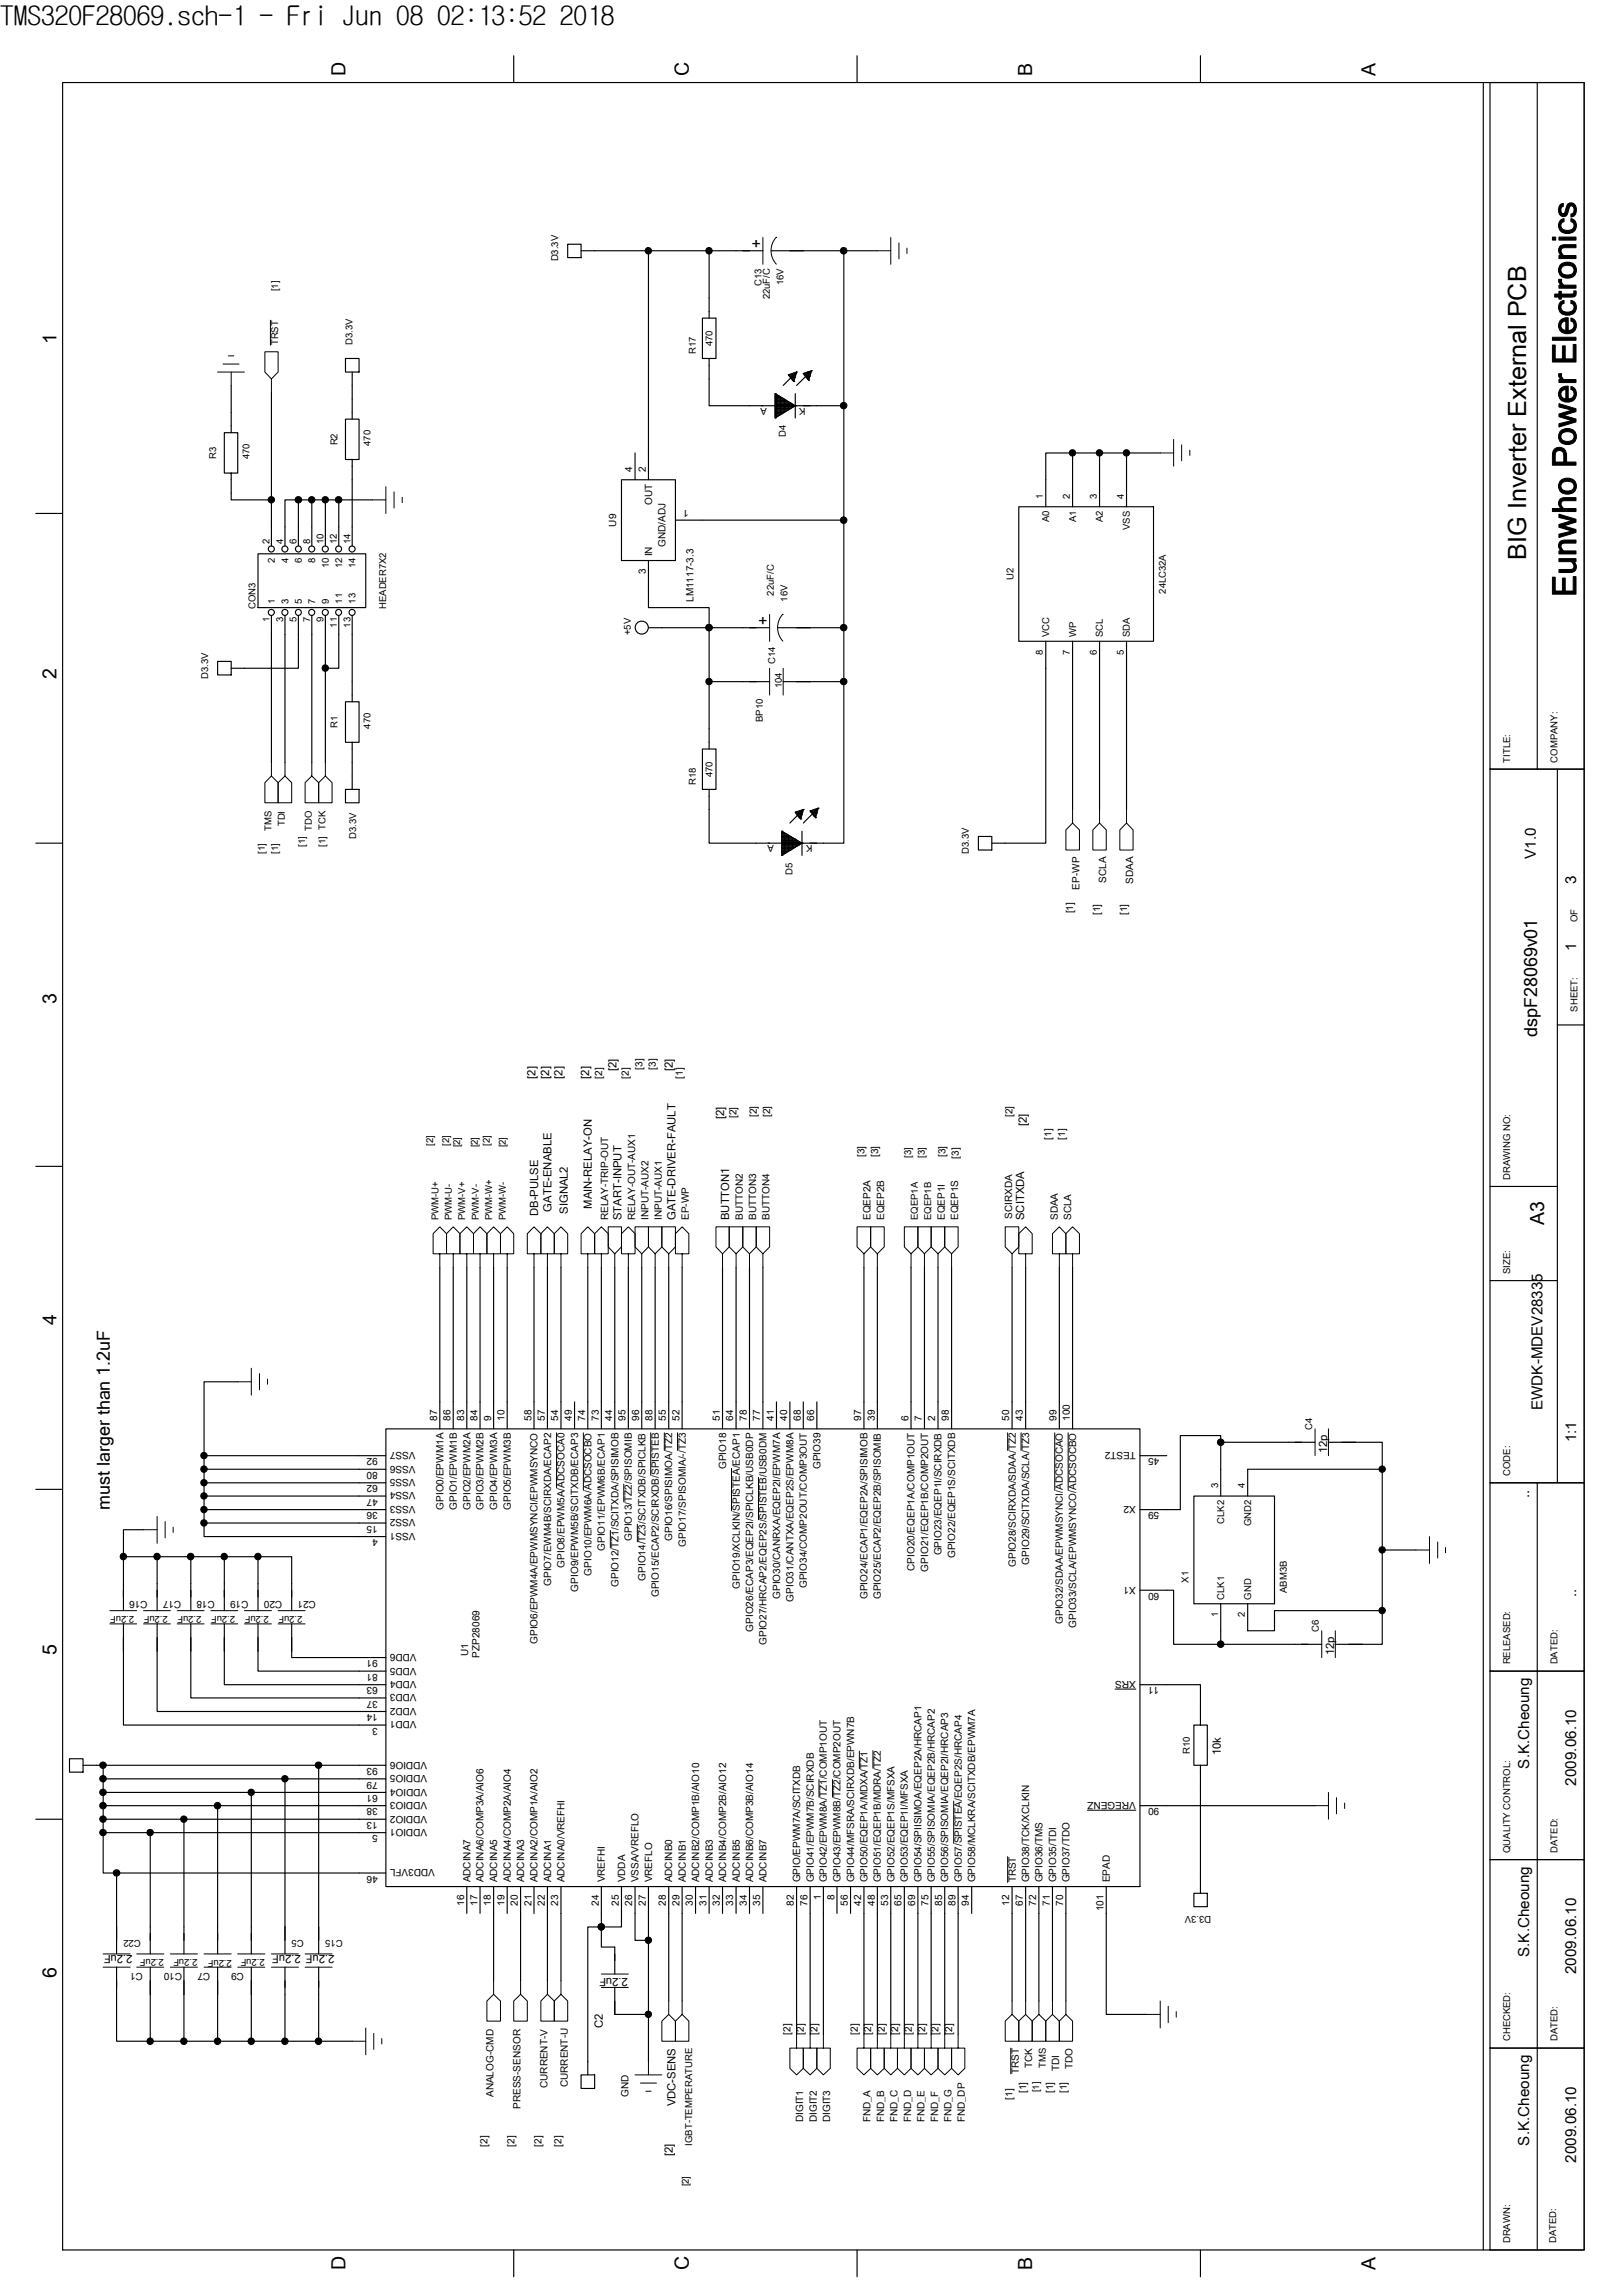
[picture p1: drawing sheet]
<svg xmlns="http://www.w3.org/2000/svg" width="210mm" height="297mm" viewBox="0 0 210 297" stroke-linecap="round" stroke-linejoin="round" font-family="sans-serif">
<defs><g id="words">
<text font-size="4.3" x="204" y="77.3" transform="rotate(-90 204 77.3)">Eunwho Power Electronics</text>
<text font-size="3.5" x="0" y="3.2">TMS320F28069.sch-1 - Fri Jun 08 02:13:52 2018</text>
<text font-size="3.3" x="197.6" y="72.5" transform="rotate(-90 197.6 72.5)">BIG Inverter External PCB</text>
<g font-size="2.5">
<text x="44.7" y="9.8" transform="rotate(-90 44.7 9.8)">D</text>
<text x="89.2" y="9.8" transform="rotate(-90 89.2 9.8)">C</text>
<text x="133.6" y="9.8" transform="rotate(-90 133.6 9.8)">B</text>
<text x="178.1" y="9.8" transform="rotate(-90 178.1 9.8)">A</text>
<text x="7.3" y="44.5" transform="rotate(-90 7.3 44.5)">1</text>
<text x="7.3" y="87.9" transform="rotate(-90 7.3 87.9)">2</text>
<text x="7.3" y="129.9" transform="rotate(-90 7.3 129.9)">3</text>
<text x="199.9" y="158.7" transform="rotate(-90 199.9 158.7)">A3</text>
<text x="7.3" y="171.6" transform="rotate(-90 7.3 171.6)">4</text>
<text x="7.3" y="214.3" transform="rotate(-90 7.3 214.3)">5</text>
<text x="7.3" y="256.1" transform="rotate(-90 7.3 256.1)">6</text>
<text x="44.7" y="294" transform="rotate(-90 44.7 294)">D</text>
<text x="89.2" y="294" transform="rotate(-90 89.2 294)">C</text>
<text x="133.6" y="294" transform="rotate(-90 133.6 294)">B</text>
<text x="178.1" y="294" transform="rotate(-90 178.1 294)">A</text>
</g>
<g font-size="2.3">
<text x="199" y="134.3" transform="rotate(-90 199 134.3)">dspF28069v01</text>
<text x="14.2" y="195.5" transform="rotate(-90 14.2 195.5)">must larger than 1.2uF</text>
</g>
<g font-size="2">
<text x="98.6" y="32.1" transform="rotate(-90 98.6 32.1)">+</text>
<text x="99.5" y="80.9" transform="rotate(-90 99.5 80.9)">+</text>
<text x="198.8" y="111.2" transform="rotate(-90 198.8 111.2)">V1.0</text>
<text x="204.1" y="114.4" transform="rotate(-90 204.1 114.4)">3</text>
<text x="204.1" y="123.1" transform="rotate(-90 204.1 123.1)">1</text>
<text x="199.7" y="182.6" transform="rotate(-90 199.7 182.6)">EWDK-MDEV28335</text>
<text x="204.1" y="186.8" transform="rotate(-90 204.1 186.8)">1:1</text>
<text x="198" y="194" transform="rotate(-90 198 194)">..</text>
<text x="204.1" y="206.8" transform="rotate(-90 204.1 206.8)">..</text>
<text x="198" y="229" transform="rotate(-90 198 229)">S.K.Cheoung</text>
<text x="204.1" y="231.2" transform="rotate(-90 204.1 231.2)">2009.06.10</text>
<text x="198" y="253.4" transform="rotate(-90 198 253.4)">S.K.Cheoung</text>
<text x="204.1" y="255.6" transform="rotate(-90 204.1 255.6)">2009.06.10</text>
<text x="198" y="277.8" transform="rotate(-90 198 277.8)">S.K.Cheoung</text>
<text x="204.1" y="280" transform="rotate(-90 204.1 280)">2009.06.10</text>
</g>
<g font-size="1.5">
<text x="69.3" y="139.7" transform="rotate(-90 69.3 139.7)">[2]</text>
<text x="71.1" y="139.7" transform="rotate(-90 71.1 139.7)">[2]</text>
<text x="72.8" y="139.7" transform="rotate(-90 72.8 139.7)">[2]</text>
<text x="76.3" y="139.7" transform="rotate(-90 76.3 139.7)">[2]</text>
<text x="79.8" y="138.7" transform="rotate(-90 79.8 138.7)">[2]</text>
<text x="87.1" y="138.7" transform="rotate(-90 87.1 138.7)">[2]</text>
<text x="93.7" y="144.9" transform="rotate(-90 93.7 144.9)">[2]</text>
<text x="132.9" y="145.8" transform="rotate(-90 132.9 145.8)">[2]</text>
<text x="69.7" y="157.5" transform="rotate(-90 69.7 157.5)">DB-PULSE</text>
<text x="71.4" y="156.9" transform="rotate(-90 71.4 156.9)">GATE-ENABLE</text>
<text x="73.5" y="157.2" transform="rotate(-90 73.5 157.2)">SIGNAL2</text>
<text x="76.6" y="156.5" transform="rotate(-90 76.6 156.5)">MAIN-RELAY-ON</text>
<text x="80.5" y="158" transform="rotate(-90 80.5 158)">START-INPUT</text>
<text x="87.4" y="158" transform="rotate(-90 87.4 158)">GATE-DRIVER-FAULT</text>
<text x="94.4" y="158" transform="rotate(-90 94.4 158)">BUTTON1</text>
<text x="132.6" y="158" transform="rotate(-90 132.6 158)">SCITXDA</text>
<text x="171.8" y="188.2" transform="rotate(-90 171.8 188.2)">12p</text>
<text x="172.7" y="214.3" transform="rotate(-90 172.7 214.3)">12p</text>
<text x="158.1" y="227.3" transform="rotate(-90 158.1 227.3)">10k</text>
<text x="17.1" y="253.2" transform="rotate(-180 17.1 253.2)">2.2uF</text>
<text x="43.3" y="253.2" transform="rotate(-180 43.3 253.2)">2.2uF 2.2uF</text>
<text x="81.3" y="256.1" transform="rotate(-180 81.3 256.1)">2.2uF</text>
<text x="78" y="262.6" transform="rotate(-90 78 262.6)">C2</text>
<text x="87.4" y="272.8" transform="rotate(-90 87.4 272.8)">VDC-SENS</text>
<text x="87.1" y="279.2" transform="rotate(-90 87.1 279.2)">[2]</text>
</g>
<g font-size="1.3">
<text x="81.9" y="61.1" transform="rotate(-90 81.9 61.1)">4</text>
<text x="83.6" y="61.1" transform="rotate(-90 83.6 61.1)">2</text>
<text x="84.4" y="65.4" transform="rotate(-90 84.4 65.4)">OUT</text>
<text x="79.8" y="68.2" transform="rotate(-90 79.8 68.2)">U9</text>
<text x="86.1" y="70.8" transform="rotate(-90 86.1 70.8)">GND/ADJ</text>
<text x="89.2" y="66.1" transform="rotate(-180 89.2 66.1)">1</text>
<text x="83.6" y="74.3" transform="rotate(-90 83.6 74.3)">3</text>
<text x="84.4" y="72.1" transform="rotate(-90 84.4 72.1)">IN</text>
<text x="89.8" y="78" transform="rotate(-90 89.8 78)">LM1117-3.3</text>
<text x="138.9" y="118.3" transform="rotate(-90 138.9 118.3)">[1]</text>
<text x="139.7" y="115.2" transform="rotate(-90 139.7 115.2)">EP-WP</text>
<text x="142.4" y="118.5" transform="rotate(-90 142.4 118.5)">[1]</text>
<text x="143.2" y="114.3" transform="rotate(-90 143.2 114.3)">SCLA</text>
<text x="145.9" y="118.5" transform="rotate(-90 145.9 118.5)">[1]</text>
<text x="146.7" y="114.5" transform="rotate(-90 146.7 114.5)">SDAA</text>
<text x="77.9" y="139.7" transform="rotate(-90 77.9 139.7)">[2]</text>
<text x="81.4" y="139.7" transform="rotate(-90 81.4 139.7)">[2]</text>
<text x="83.2" y="138.5" transform="rotate(-90 83.2 138.5)">[3]</text>
<text x="84.9" y="138.5" transform="rotate(-90 84.9 138.5)">[3]</text>
<text x="88.4" y="139.7" transform="rotate(-90 88.4 139.7)">[1]</text>
<text x="95.4" y="144.8" transform="rotate(-90 95.4 144.8)">[2]</text>
<text x="98" y="144.6" transform="rotate(-90 98 144.6)">[2]</text>
<text x="99.7" y="144.6" transform="rotate(-90 99.7 144.6)">[2]</text>
<text x="111.9" y="149.8" transform="rotate(-90 111.9 149.8)">[3]</text>
<text x="113.7" y="149.8" transform="rotate(-90 113.7 149.8)">[3]</text>
<text x="122.4" y="149.8" transform="rotate(-90 122.4 149.8)">[3]</text>
<text x="131.1" y="144.6" transform="rotate(-90 131.1 144.6)">[2]</text>
<text x="136.1" y="147.6" transform="rotate(-90 136.1 147.6)">[1]</text>
<text x="137.9" y="147.6" transform="rotate(-90 137.9 147.6)">[1]</text>
<text x="124.1" y="150" transform="rotate(-90 124.1 150)">[3]</text>
<text x="78.7" y="158" transform="rotate(-90 78.7 158)">RELAY-TRIP-OUT</text>
<text x="82.2" y="158" transform="rotate(-90 82.2 158)">RELAY-OUT-AUX1</text>
<text x="83.9" y="158" transform="rotate(-90 83.9 158)">INPUT-AUX2</text>
<text x="85.7" y="158" transform="rotate(-90 85.7 158)">INPUT-AUX1</text>
<text x="89.2" y="158" transform="rotate(-90 89.2 158)">EP-WP</text>
<text x="96.2" y="158" transform="rotate(-90 96.2 158)">BUTTON2</text>
<text x="97.9" y="158" transform="rotate(-90 97.9 158)">BUTTON3</text>
<text x="99.6" y="158" transform="rotate(-90 99.6 158)">BUTTON4</text>
<text x="112.7" y="158" transform="rotate(-90 112.7 158)">EQEP2A</text>
<text x="114.5" y="158" transform="rotate(-90 114.5 158)">EQEP2B</text>
<text x="122.3" y="158" transform="rotate(-90 122.3 158)">EQEP1I</text>
<text x="124" y="158" transform="rotate(-90 124 158)">EQEP1S</text>
<text x="131" y="157.8" transform="rotate(-90 131 157.8)">SCIRXDA</text>
<text x="136.9" y="158" transform="rotate(-90 136.9 158)">SDAA</text>
<text x="138.7" y="158" transform="rotate(-90 138.7 158)">SCLA</text>
<text x="56.6" y="184" transform="rotate(-90 56.6 184)">87</text>
<text x="58.3" y="184" transform="rotate(-90 58.3 184)">86</text>
<text x="60.1" y="184" transform="rotate(-90 60.1 184)">83</text>
<text x="61.8" y="184" transform="rotate(-90 61.8 184)">84</text>
<text x="63.6" y="184" transform="rotate(-90 63.6 184)">9</text>
<text x="65.3" y="184" transform="rotate(-90 65.3 184)">10</text>
<text x="68.8" y="184" transform="rotate(-90 68.8 184)">58</text>
<text x="70.5" y="184" transform="rotate(-90 70.5 184)">57</text>
<text x="72.3" y="184" transform="rotate(-90 72.3 184)">54</text>
<text x="74" y="184" transform="rotate(-90 74 184)">49</text>
<text x="75.8" y="184" transform="rotate(-90 75.8 184)">74</text>
<text x="77.5" y="184" transform="rotate(-90 77.5 184)">73</text>
<text x="79.2" y="184" transform="rotate(-90 79.2 184)">44</text>
<text x="81" y="184" transform="rotate(-90 81 184)">95</text>
<text x="82.7" y="184" transform="rotate(-90 82.7 184)">96</text>
<text x="84.5" y="184" transform="rotate(-90 84.5 184)">88</text>
<text x="86.2" y="184" transform="rotate(-90 86.2 184)">55</text>
<text x="88" y="184" transform="rotate(-90 88 184)">52</text>
<text x="93.2" y="184" transform="rotate(-90 93.2 184)">51</text>
<text x="94.9" y="184" transform="rotate(-90 94.9 184)">64</text>
<text x="96.7" y="184" transform="rotate(-90 96.7 184)">78</text>
<text x="98.4" y="184" transform="rotate(-90 98.4 184)">77</text>
<text x="100.2" y="184" transform="rotate(-90 100.2 184)">41</text>
<text x="101.9" y="184" transform="rotate(-90 101.9 184)">40</text>
<text x="103.7" y="184" transform="rotate(-90 103.7 184)">68</text>
<text x="105.4" y="184" transform="rotate(-90 105.4 184)">66</text>
<text x="111.5" y="184" transform="rotate(-90 111.5 184)">97</text>
<text x="113.2" y="184" transform="rotate(-90 113.2 184)">39</text>
<text x="117.6" y="184" transform="rotate(-90 117.6 184)">6</text>
<text x="119.4" y="184" transform="rotate(-90 119.4 184)">7</text>
<text x="121.1" y="184" transform="rotate(-90 121.1 184)">2</text>
<text x="122.8" y="184" transform="rotate(-90 122.8 184)">98</text>
<text x="130.7" y="184" transform="rotate(-90 130.7 184)">50</text>
<text x="132.4" y="184" transform="rotate(-90 132.4 184)">43</text>
<text x="136.8" y="184" transform="rotate(-90 136.8 184)">99</text>
<text x="138.5" y="184" transform="rotate(-90 138.5 184)">100</text>
<text x="48.9" y="190.6" transform="rotate(-180 48.9 190.6)">80</text>
<text x="48.9" y="188.8" transform="rotate(-180 48.9 188.8)">92</text>
<text x="53.8" y="189.8" transform="rotate(-180 53.8 189.8)">VSS6</text>
<text x="53.8" y="188" transform="rotate(-180 53.8 188)">VSS7</text>
<text x="53.8" y="191.5" transform="rotate(-180 53.8 191.5)">VSS5</text>
<text x="94" y="190.2" transform="rotate(-90 94 190.2)">GPIO18</text>
<text x="106.2" y="190.2" transform="rotate(-90 106.2 190.2)">GPIO39</text>
<text x="147" y="188" transform="rotate(-180 147 188)">TEST2</text>
<text x="150.1" y="188.8" transform="rotate(-180 150.1 188.8)">45</text>
<text x="48.9" y="197.5" transform="rotate(-180 48.9 197.5)">15</text>
<text x="48.9" y="195.8" transform="rotate(-180 48.9 195.8)">36</text>
<text x="48.9" y="194.1" transform="rotate(-180 48.9 194.1)">47</text>
<text x="48.9" y="192.3" transform="rotate(-180 48.9 192.3)">62</text>
<text x="53.8" y="196.7" transform="rotate(-180 53.8 196.7)">VSS2</text>
<text x="53.8" y="195" transform="rotate(-180 53.8 195)">VSS3</text>
<text x="53.8" y="193.3" transform="rotate(-180 53.8 193.3)">VSS4</text>
<text x="57.4" y="195.5" transform="rotate(-90 57.4 195.5)">GPIO0/EPWM1A</text>
<text x="59.1" y="195.5" transform="rotate(-90 59.1 195.5)">GPIO1/EPWM1B</text>
<text x="60.9" y="195.5" transform="rotate(-90 60.9 195.5)">GPIO2/EPWM2A</text>
<text x="62.6" y="195.5" transform="rotate(-90 62.6 195.5)">GPIO3/EPWM2B</text>
<text x="64.4" y="195.5" transform="rotate(-90 64.4 195.5)">GPIO4/EPWM3A</text>
<text x="66.1" y="195.5" transform="rotate(-90 66.1 195.5)">GPIO5/EPWM3B</text>
<text x="147" y="195" transform="rotate(-180 147 195)">X2</text>
<text x="150.1" y="195.8" transform="rotate(-180 150.1 195.8)">59</text>
<text x="48.9" y="199.3" transform="rotate(-180 48.9 199.3)">4</text>
<text x="53.8" y="198.5" transform="rotate(-180 53.8 198.5)">VSS1</text>
<text x="73.1" y="203" transform="rotate(-90 73.1 203)">GPIO8/EPWM5A/ADCSOCA0</text>
<text x="78.3" y="200.8" transform="rotate(-90 78.3 200.8)">GPIO11/EPWM6B/ECAP1</text>
<text x="81.8" y="199.5" transform="rotate(-90 81.8 199.5)">GPIO13/TZ2/SPISOMIB</text>
<text x="87" y="199.5" transform="rotate(-90 87 199.5)">GPIO16/SPISIMOA/TZ2</text>
<text x="88.8" y="200.3" transform="rotate(-90 88.8 200.3)">GPIO17/SPISOMIA/-/TZ3</text>
<text x="118.4" y="203.4" transform="rotate(-90 118.4 203.4)">CPIO20/EQEP1A/COMP1OUT</text>
<text x="120.1" y="203.5" transform="rotate(-90 120.1 203.5)">GPIO21/EQEP1B/COMP2OUT</text>
<text x="121.9" y="201.4" transform="rotate(-90 121.9 201.4)">GPIO23/EQEP1I/SCIRXDB</text>
<text x="123.7" y="201.8" transform="rotate(-90 123.7 201.8)">GPIO22/EQEP1S/SCITXDB</text>
<text x="131.5" y="202.9" transform="rotate(-90 131.5 202.9)">GPIO28/SCIRXDA/SDAA/TZ2</text>
<text x="133.2" y="202.6" transform="rotate(-90 133.2 202.6)">GPIO29/SCITXDA/SCLA/TZ3</text>
<text x="19.1" y="207.2" transform="rotate(-180 19.1 207.2)">C16</text>
<text x="23.5" y="207.2" transform="rotate(-180 23.5 207.2)">C17</text>
<text x="27.8" y="207.2" transform="rotate(-180 27.8 207.2)">C18</text>
<text x="32.2" y="207.2" transform="rotate(-180 32.2 207.2)">C19</text>
<text x="36.5" y="207.2" transform="rotate(-180 36.5 207.2)">C20</text>
<text x="40.9" y="207.2" transform="rotate(-180 40.9 207.2)">C21</text>
<text x="71.3" y="205.4" transform="rotate(-90 71.3 205.4)">GPIO7/EWM4B/SCIRXDA/ECAP2</text>
<text x="74.8" y="206.1" transform="rotate(-90 74.8 206.1)">GPIO9/EPWM5B/SCITXDB/ECAP3</text>
<text x="76.6" y="204" transform="rotate(-90 76.6 204)">GPIO10/EPWM6A/ADCSOCBO</text>
<text x="80.1" y="205.5" transform="rotate(-90 80.1 205.5)">GPIO12/TZ1/SCITXDA/SPISIMOB</text>
<text x="83.5" y="204.7" transform="rotate(-90 83.5 204.7)">GPIO14/TZ3/SCITXDB/SPICLKB</text>
<text x="85.3" y="206.8" transform="rotate(-90 85.3 206.8)">GPIO15/ECAP2/SCIRXDB/SPISTEB</text>
<text x="95.8" y="205.7" transform="rotate(-90 95.8 205.7)">GPIO19/XCLKIN/SPISTEA/ECAP1</text>
<text x="101" y="207" transform="rotate(-90 101 207)">GPIO30/CANRXA/EQEP2I/EPWM7A</text>
<text x="102.7" y="207.4" transform="rotate(-90 102.7 207.4)">GPIO31/CANTXA/EQEP2S/EPWM8A</text>
<text x="104.5" y="205.6" transform="rotate(-90 104.5 205.6)">GPIO34/COMP2OUT/COMP3OUT</text>
<text x="112.3" y="207.1" transform="rotate(-90 112.3 207.1)">GPIO24/ECAP1/EQEP2A/SPISIMOB</text>
<text x="114" y="207.1" transform="rotate(-90 114 207.1)">GPIO25/ECAP2/EQEP2B/SPISOMIB</text>
<text x="147" y="205.4" transform="rotate(-180 147 205.4)">X1</text>
<text x="150.1" y="206.3" transform="rotate(-180 150.1 206.3)">60</text>
<text x="48.9" y="215" transform="rotate(-180 48.9 215)">91</text>
<text x="53.9" y="215.9" transform="rotate(-180 53.9 215.9)">VDD5</text>
<text x="53.9" y="214.2" transform="rotate(-180 53.9 214.2)">VDD6</text>
<text x="60.6" y="214.5" transform="rotate(-90 60.6 214.5)">U1</text>
<text x="62.1" y="214.6" transform="rotate(-90 62.1 214.6)">PZP28069</text>
<text x="69.6" y="212.9" transform="rotate(-90 69.6 212.9)">GPIO6/EPWM4A/EPWMSYNCI/EPWMSYNCO</text>
<text x="97.5" y="211.3" transform="rotate(-90 97.5 211.3)">GPIO26/ECAP3/EQEP2I/SPICLKB/USB0DP</text>
<text x="99.2" y="213" transform="rotate(-90 99.2 213)">GPIO27/HRCAP2/EQEP2S/SPISTEB/USB0DM</text>
<text x="137.6" y="210.3" transform="rotate(-90 137.6 210.3)">GPIO32/SDAA/EPWMSYNCI/ADCSOCAO</text>
<text x="139.3" y="210.8" transform="rotate(-90 139.3 210.8)">GPIO33/SCLA/EPWMSYNCO/ADCSOCBO</text>
<text x="48.9" y="222" transform="rotate(-180 48.9 222)">14</text>
<text x="48.9" y="220.2" transform="rotate(-180 48.9 220.2)">37</text>
<text x="48.9" y="216.7" transform="rotate(-180 48.9 216.7)">81</text>
<text x="48.9" y="218.5" transform="rotate(-180 48.9 218.5)">63</text>
<text x="53.9" y="221.1" transform="rotate(-180 53.9 221.1)">VDD2</text>
<text x="53.9" y="219.4" transform="rotate(-180 53.9 219.4)">VDD3</text>
<text x="53.9" y="217.7" transform="rotate(-180 53.9 217.7)">VDD4</text>
<text x="147" y="217.7" transform="rotate(-180 147 217.7)">XRS</text>
<text x="150.1" y="218.5" transform="rotate(-180 150.1 218.5)">11</text>
<text x="48.9" y="223.7" transform="rotate(-180 48.9 223.7)">3</text>
<text x="53.9" y="222.9" transform="rotate(-180 53.9 222.9)">VDD1</text>
<text x="48.9" y="230.7" transform="rotate(-180 48.9 230.7)">79</text>
<text x="48.9" y="228.9" transform="rotate(-180 48.9 228.9)">93</text>
<text x="48.9" y="232.4" transform="rotate(-180 48.9 232.4)">61</text>
<text x="55.3" y="233.3" transform="rotate(-180 55.3 233.3)">VDDIO3</text>
<text x="55.3" y="229.9" transform="rotate(-180 55.3 229.9)">VDDIO5</text>
<text x="55.3" y="228.1" transform="rotate(-180 55.3 228.1)">VDDIO6</text>
<text x="55.3" y="231.6" transform="rotate(-180 55.3 231.6)">VDDIO4</text>
<text x="147" y="233.3" transform="rotate(-180 147 233.3)">VREGENZ</text>
<text x="48.9" y="237.6" transform="rotate(-180 48.9 237.6)">5</text>
<text x="48.9" y="235.9" transform="rotate(-180 48.9 235.9)">13</text>
<text x="48.9" y="234.2" transform="rotate(-180 48.9 234.2)">38</text>
<text x="55.3" y="236.8" transform="rotate(-180 55.3 236.8)">VDDIO1</text>
<text x="55.3" y="235.1" transform="rotate(-180 55.3 235.1)">VDDIO2</text>
<text x="150.1" y="234.2" transform="rotate(-180 150.1 234.2)">90</text>
<text x="48.9" y="242.9" transform="rotate(-180 48.9 242.9)">46</text>
<text x="56.3" y="242.1" transform="rotate(-180 56.3 242.1)">VDD3VFL</text>
<text x="60.9" y="243.8" transform="rotate(-90 60.9 243.8)">ADCINA7</text>
<text x="62.6" y="243.8" transform="rotate(-90 62.6 243.8)">ADCINA6/COMP3A/AIO6</text>
<text x="64.4" y="243.8" transform="rotate(-90 64.4 243.8)">ADCINA5</text>
<text x="66.1" y="243.8" transform="rotate(-90 66.1 243.8)">ADCINA4/COMP2A/AIO4</text>
<text x="67.9" y="243.8" transform="rotate(-90 67.9 243.8)">ADCINA3</text>
<text x="69.6" y="243.8" transform="rotate(-90 69.6 243.8)">ADCINA2/COMP1A/AIO2</text>
<text x="71.3" y="243.8" transform="rotate(-90 71.3 243.8)">ADCINA1</text>
<text x="73.1" y="243.8" transform="rotate(-90 73.1 243.8)">ADCINA0/VREFHI</text>
<text x="78.3" y="243.8" transform="rotate(-90 78.3 243.8)">VREFHI</text>
<text x="80.9" y="243.8" transform="rotate(-90 80.9 243.8)">VDDA</text>
<text x="82.7" y="243.8" transform="rotate(-90 82.7 243.8)">VSSA/VREFLO</text>
<text x="84.4" y="243.8" transform="rotate(-90 84.4 243.8)">VREFLO</text>
<text x="87" y="243.8" transform="rotate(-90 87 243.8)">ADCINB0</text>
<text x="88.8" y="243.8" transform="rotate(-90 88.8 243.8)">ADCINB1</text>
<text x="90.5" y="243.8" transform="rotate(-90 90.5 243.8)">ADCINB2/COMP1B/AIO10</text>
<text x="92.3" y="243.8" transform="rotate(-90 92.3 243.8)">ADCINB3</text>
<text x="94" y="243.8" transform="rotate(-90 94 243.8)">ADCINB4/COMP2B/AIO12</text>
<text x="95.8" y="243.8" transform="rotate(-90 95.8 243.8)">ADCINB5</text>
<text x="97.5" y="243.8" transform="rotate(-90 97.5 243.8)">ADCINB6/COMP3B/AIO14</text>
<text x="99.2" y="243.8" transform="rotate(-90 99.2 243.8)">ADCINB7</text>
<text x="103.6" y="243.8" transform="rotate(-90 103.6 243.8)">GPIO/EPWM7A/SCITXDB</text>
<text x="105.3" y="243.8" transform="rotate(-90 105.3 243.8)">GPIO41/EPWM7B/SCIRXDB</text>
<text x="107.1" y="243.8" transform="rotate(-90 107.1 243.8)">GPIO42/EPWM8A/TZ1/COMP1OUT</text>
<text x="108.8" y="243.8" transform="rotate(-90 108.8 243.8)">GPIO43/EPWM8B/TZ2/COMP2OUT</text>
<text x="110.6" y="243.8" transform="rotate(-90 110.6 243.8)">GPIO44/MFSRA/SCIRXDB/EPWN7B</text>
<text x="112.3" y="243.8" transform="rotate(-90 112.3 243.8)">GPIO50/EQEP1A/MDXA/TZ1</text>
<text x="114" y="243.8" transform="rotate(-90 114 243.8)">GPIO51/EQEP1B/MDRA/TZ2</text>
<text x="115.8" y="243.8" transform="rotate(-90 115.8 243.8)">GPIO52/EQEP1S/MFSXA</text>
<text x="117.5" y="243.8" transform="rotate(-90 117.5 243.8)">GPIO53/EQEP1I/MFSXA</text>
<text x="119.3" y="243.8" transform="rotate(-90 119.3 243.8)">GPIO54/SPIISIMOA/EQEP2A/HRCAP1</text>
<text x="121" y="243.8" transform="rotate(-90 121 243.8)">GPIO55/SPISOMIA/EQEP2B/HRCAP2</text>
<text x="122.8" y="243.8" transform="rotate(-90 122.8 243.8)">GPIO56/SPISOMIA/EQEP2I/HRCAP3</text>
<text x="124.5" y="243.8" transform="rotate(-90 124.5 243.8)">GPIO57/SPISTEA/EQEP2S/HRCAP4</text>
<text x="126.3" y="243.8" transform="rotate(-90 126.3 243.8)">GPIO58/MCLKRA/SCITXDB/EPWM7A</text>
<text x="131.5" y="243.8" transform="rotate(-90 131.5 243.8)">TRST</text>
<text x="133.2" y="243.8" transform="rotate(-90 133.2 243.8)">GPIO38/TCK/XCLKIN</text>
<text x="135" y="243.8" transform="rotate(-90 135 243.8)">GPIO36/TMS</text>
<text x="136.7" y="243.8" transform="rotate(-90 136.7 243.8)">GPIO35/TDI</text>
<text x="138.5" y="243.8" transform="rotate(-90 138.5 243.8)">GPIO37/TDO</text>
<text x="143.7" y="243.8" transform="rotate(-90 143.7 243.8)">EPAD</text>
<text x="60.1" y="246.8" transform="rotate(-90 60.1 246.8)">16</text>
<text x="61.8" y="246.8" transform="rotate(-90 61.8 246.8)">17</text>
<text x="63.6" y="246.8" transform="rotate(-90 63.6 246.8)">18</text>
<text x="65.3" y="246.8" transform="rotate(-90 65.3 246.8)">19</text>
<text x="67" y="246.8" transform="rotate(-90 67 246.8)">20</text>
<text x="68.8" y="246.8" transform="rotate(-90 68.8 246.8)">21</text>
<text x="70.5" y="246.8" transform="rotate(-90 70.5 246.8)">22</text>
<text x="72.3" y="246.8" transform="rotate(-90 72.3 246.8)">23</text>
<text x="77.5" y="246.8" transform="rotate(-90 77.5 246.8)">24</text>
<text x="80.1" y="246.8" transform="rotate(-90 80.1 246.8)">25</text>
<text x="81.9" y="246.8" transform="rotate(-90 81.9 246.8)">26</text>
<text x="83.6" y="246.8" transform="rotate(-90 83.6 246.8)">27</text>
<text x="86.2" y="246.8" transform="rotate(-90 86.2 246.8)">28</text>
<text x="88" y="246.8" transform="rotate(-90 88 246.8)">29</text>
<text x="89.7" y="246.8" transform="rotate(-90 89.7 246.8)">30</text>
<text x="91.5" y="246.8" transform="rotate(-90 91.5 246.8)">31</text>
<text x="93.2" y="246.8" transform="rotate(-90 93.2 246.8)">32</text>
<text x="94.9" y="246.8" transform="rotate(-90 94.9 246.8)">33</text>
<text x="96.7" y="246.8" transform="rotate(-90 96.7 246.8)">34</text>
<text x="98.4" y="246.8" transform="rotate(-90 98.4 246.8)">35</text>
<text x="102.8" y="246.8" transform="rotate(-90 102.8 246.8)">82</text>
<text x="104.5" y="246.8" transform="rotate(-90 104.5 246.8)">76</text>
<text x="106.3" y="246.1" transform="rotate(-90 106.3 246.1)">1</text>
<text x="108" y="246.1" transform="rotate(-90 108 246.1)">8</text>
<text x="109.7" y="246.8" transform="rotate(-90 109.7 246.8)">56</text>
<text x="111.5" y="246.8" transform="rotate(-90 111.5 246.8)">42</text>
<text x="113.2" y="246.8" transform="rotate(-90 113.2 246.8)">48</text>
<text x="115" y="246.8" transform="rotate(-90 115 246.8)">53</text>
<text x="116.7" y="246.8" transform="rotate(-90 116.7 246.8)">65</text>
<text x="118.5" y="246.8" transform="rotate(-90 118.5 246.8)">69</text>
<text x="120.2" y="246.8" transform="rotate(-90 120.2 246.8)">75</text>
<text x="122" y="246.8" transform="rotate(-90 122 246.8)">85</text>
<text x="123.7" y="246.8" transform="rotate(-90 123.7 246.8)">89</text>
<text x="125.4" y="246.8" transform="rotate(-90 125.4 246.8)">94</text>
<text x="130.7" y="246.8" transform="rotate(-90 130.7 246.8)">12</text>
<text x="132.4" y="246.8" transform="rotate(-90 132.4 246.8)">67</text>
<text x="134.2" y="246.8" transform="rotate(-90 134.2 246.8)">72</text>
<text x="135.9" y="246.8" transform="rotate(-90 135.9 246.8)">71</text>
<text x="137.6" y="246.8" transform="rotate(-90 137.6 246.8)">70</text>
<text x="142.9" y="247.5" transform="rotate(-90 142.9 247.5)">101</text>
<text x="18.5" y="255.5" transform="rotate(-180 18.5 255.5)">C1</text>
<text x="23.6" y="255.5" transform="rotate(-180 23.6 255.5)">C10</text>
<text x="27.2" y="255.5" transform="rotate(-180 27.2 255.5)">C7</text>
<text x="31.6" y="255.5" transform="rotate(-180 31.6 255.5)">C9</text>
<text x="102.3" y="263.5" transform="rotate(-90 102.3 263.5)">[2]</text>
<text x="104.1" y="263.5" transform="rotate(-90 104.1 263.5)">[2]</text>
<text x="105.8" y="263.5" transform="rotate(-90 105.8 263.5)">[2]</text>
<text x="111.1" y="263.5" transform="rotate(-90 111.1 263.5)">[2]</text>
<text x="112.8" y="263.5" transform="rotate(-90 112.8 263.5)">[2]</text>
<text x="114.5" y="263.5" transform="rotate(-90 114.5 263.5)">[2]</text>
<text x="116.3" y="263.5" transform="rotate(-90 116.3 263.5)">[2]</text>
<text x="118" y="263.5" transform="rotate(-90 118 263.5)">[2]</text>
<text x="119.8" y="263.5" transform="rotate(-90 119.8 263.5)">[2]</text>
<text x="121.5" y="263.5" transform="rotate(-90 121.5 263.5)">[2]</text>
<text x="123.3" y="263.5" transform="rotate(-90 123.3 263.5)">[2]</text>
<text x="131.9" y="268.6" transform="rotate(-90 131.9 268.6)">TRST</text>
<text x="133.6" y="267.8" transform="rotate(-90 133.6 267.8)">TCK</text>
<text x="137.1" y="268.1" transform="rotate(-90 137.1 268.1)">TDI</text>
<text x="138.9" y="267.9" transform="rotate(-90 138.9 267.9)">TDO</text>
<text x="63.9" y="271.5" transform="rotate(-90 63.9 271.5)">ANALOG-CMD</text>
<text x="67.4" y="273.1" transform="rotate(-90 67.4 273.1)">PRESS-SENSOR</text>
<text x="70.9" y="270.4" transform="rotate(-90 70.9 270.4)">CURRENT-V</text>
<text x="73.5" y="270.3" transform="rotate(-90 73.5 270.3)">CURRENT-U</text>
<text x="81.3" y="271.5" transform="rotate(-90 81.3 271.5)">GND</text>
<text x="104" y="274.8" transform="rotate(-90 104 274.8)">DIGIT1</text>
<text x="105.7" y="274.8" transform="rotate(-90 105.7 274.8)">DIGIT2</text>
<text x="107.5" y="274.8" transform="rotate(-90 107.5 274.8)">DIGIT3</text>
<text x="112.7" y="274.8" transform="rotate(-90 112.7 274.8)">FND_A</text>
<text x="114.5" y="274.8" transform="rotate(-90 114.5 274.8)">FND_B</text>
<text x="116.2" y="274.8" transform="rotate(-90 116.2 274.8)">FND_C</text>
<text x="117.9" y="274.8" transform="rotate(-90 117.9 274.8)">FND_D</text>
<text x="119.7" y="274.8" transform="rotate(-90 119.7 274.8)">FND_E</text>
<text x="121.4" y="274.8" transform="rotate(-90 121.4 274.8)">FND_F</text>
<text x="123.2" y="274.8" transform="rotate(-90 123.2 274.8)">FND_G</text>
<text x="124.9" y="274.8" transform="rotate(-90 124.9 274.8)">FND_DP</text>
<text x="131.1" y="271.9" transform="rotate(-90 131.1 271.9)">[1]</text>
<text x="132.8" y="271" transform="rotate(-90 132.8 271)">[1]</text>
<text x="136.3" y="271" transform="rotate(-90 136.3 271)">[1]</text>
<text x="138.1" y="271" transform="rotate(-90 138.1 271)">[1]</text>
<text x="63.1" y="278" transform="rotate(-90 63.1 278)">[2]</text>
<text x="66.6" y="278" transform="rotate(-90 66.6 278)">[2]</text>
<text x="70.1" y="278" transform="rotate(-90 70.1 278)">[2]</text>
<text x="72.7" y="278" transform="rotate(-90 72.7 278)">[2]</text>
</g>
<g font-size="1.2">
<text x="72.3" y="33.8" transform="rotate(-90 72.3 33.8)">D3.3V</text>
<text x="36" y="37.7" transform="rotate(-90 36 37.7)">[1]</text>
<text x="98.6" y="37" transform="rotate(-90 98.6 37)">C13</text>
<text x="99.7" y="38.8" transform="rotate(-90 99.7 38.8)">22uF/C</text>
<text x="101.4" y="36.9" transform="rotate(-90 101.4 36.9)">16V</text>
<text x="36" y="44.7" transform="rotate(-90 36 44.7)">TRST</text>
<text x="45.6" y="44.7" transform="rotate(-90 45.6 44.7)">D3.3V</text>
<text x="90.1" y="45.8" transform="rotate(-90 90.1 45.8)">R17</text>
<text x="92.2" y="44.8" transform="rotate(-90 92.2 44.8)">470</text>
<text x="99.3" y="52.8" transform="rotate(-180 99.3 52.8)">A</text>
<text x="104.3" y="52.8" transform="rotate(-180 104.3 52.8)">K</text>
<text x="28" y="59.4" transform="rotate(-90 28 59.4)">R3</text>
<text x="32.3" y="59.5" transform="rotate(-90 32.3 59.5)">470</text>
<text x="43.7" y="57.7" transform="rotate(-90 43.7 57.7)">R2</text>
<text x="48" y="57.7" transform="rotate(-90 48 57.7)">470</text>
<text x="101.7" y="56.6" transform="rotate(-90 101.7 56.6)">D4</text>
<text x="135" y="64.6" transform="rotate(-90 135 64.6)">1</text>
<text x="138.5" y="64.6" transform="rotate(-90 138.5 64.6)">2</text>
<text x="142" y="64.6" transform="rotate(-90 142 64.6)">3</text>
<text x="145.5" y="64.6" transform="rotate(-90 145.5 64.6)">4</text>
<text x="34.9" y="70.5" transform="rotate(-90 34.9 70.5)">2</text>
<text x="36.6" y="70.5" transform="rotate(-90 36.6 70.5)">4</text>
<text x="38.4" y="70.5" transform="rotate(-90 38.4 70.5)">6</text>
<text x="40.1" y="70.5" transform="rotate(-90 40.1 70.5)">8</text>
<text x="41.9" y="70.5" transform="rotate(-90 41.9 70.5)">10</text>
<text x="43.6" y="70.5" transform="rotate(-90 43.6 70.5)">12</text>
<text x="45.4" y="70.5" transform="rotate(-90 45.4 70.5)">14</text>
<text x="135.8" y="67.6" transform="rotate(-90 135.8 67.6)">A0</text>
<text x="139.3" y="67.6" transform="rotate(-90 139.3 67.6)">A1</text>
<text x="142.8" y="67.6" transform="rotate(-90 142.8 67.6)">A2</text>
<text x="146.3" y="68.6" transform="rotate(-90 146.3 68.6)">VSS</text>
<text x="35.6" y="72.9" transform="rotate(-90 35.6 72.9)">2</text>
<text x="37.3" y="72.9" transform="rotate(-90 37.3 72.9)">4</text>
<text x="39.1" y="72.9" transform="rotate(-90 39.1 72.9)">6</text>
<text x="40.8" y="72.9" transform="rotate(-90 40.8 72.9)">8</text>
<text x="42.6" y="73.6" transform="rotate(-90 42.6 73.6)">10</text>
<text x="44.3" y="73.6" transform="rotate(-90 44.3 73.6)">12</text>
<text x="46" y="73.6" transform="rotate(-90 46 73.6)">14</text>
<text x="100.2" y="77.1" transform="rotate(-90 100.2 77.1)">22uF/C</text>
<text x="101.9" y="77.9" transform="rotate(-90 101.9 77.9)">16V</text>
<text x="131.2" y="75.1" transform="rotate(-90 131.2 75.1)">U2</text>
<text x="150.9" y="76.9" transform="rotate(-90 150.9 76.9)">24LC32A</text>
<text x="33.1" y="78.8" transform="rotate(-90 33.1 78.8)">CON3</text>
<text x="34.9" y="80.6" transform="rotate(-90 34.9 80.6)">1</text>
<text x="35.6" y="78.1" transform="rotate(-90 35.6 78.1)">1</text>
<text x="36.6" y="80.6" transform="rotate(-90 36.6 80.6)">3</text>
<text x="37.3" y="78.1" transform="rotate(-90 37.3 78.1)">3</text>
<text x="38.4" y="80.6" transform="rotate(-90 38.4 80.6)">5</text>
<text x="39.1" y="78.1" transform="rotate(-90 39.1 78.1)">5</text>
<text x="40.1" y="80.6" transform="rotate(-90 40.1 80.6)">7</text>
<text x="40.8" y="78.1" transform="rotate(-90 40.8 78.1)">7</text>
<text x="41.9" y="80.6" transform="rotate(-90 41.9 80.6)">9</text>
<text x="42.6" y="78.1" transform="rotate(-90 42.6 78.1)">9</text>
<text x="43.6" y="81.3" transform="rotate(-90 43.6 81.3)">11</text>
<text x="44.3" y="78.1" transform="rotate(-90 44.3 78.1)">11</text>
<text x="45.4" y="81.3" transform="rotate(-90 45.4 81.3)">13</text>
<text x="46" y="78.1" transform="rotate(-90 46 78.1)">13</text>
<text x="50" y="78.9" transform="rotate(-90 50 78.9)">HEADER7X2</text>
<text x="81.7" y="82.2" transform="rotate(-90 81.7 82.2)">+5V</text>
<text x="135.8" y="82.5" transform="rotate(-90 135.8 82.5)">VCC</text>
<text x="139.3" y="82.5" transform="rotate(-90 139.3 82.5)">WP</text>
<text x="142.8" y="82.5" transform="rotate(-90 142.8 82.5)">SCL</text>
<text x="146.3" y="82.5" transform="rotate(-90 146.3 82.5)">SDA</text>
<text x="26.9" y="87.9" transform="rotate(-90 26.9 87.9)">D3.3V</text>
<text x="100.4" y="86" transform="rotate(-90 100.4 86)">C14</text>
<text x="101.2" y="89.1" transform="rotate(-90 101.2 89.1)">104</text>
<text x="135" y="84.8" transform="rotate(-90 135 84.8)">8</text>
<text x="138.5" y="84.8" transform="rotate(-90 138.5 84.8)">7</text>
<text x="142" y="84.8" transform="rotate(-90 142 84.8)">6</text>
<text x="145.5" y="84.8" transform="rotate(-90 145.5 84.8)">5</text>
<text x="43.7" y="94.3" transform="rotate(-90 43.7 94.3)">R1</text>
<text x="48" y="94.3" transform="rotate(-90 48 94.3)">470</text>
<text x="98.8" y="93.5" transform="rotate(-90 98.8 93.5)">BP10</text>
<text x="90.1" y="101.6" transform="rotate(-90 90.1 101.6)">R18</text>
<text x="92.2" y="100.6" transform="rotate(-90 92.2 100.6)">470</text>
<text x="195.5" y="98.7" transform="rotate(-90 195.5 98.7)">TITLE:</text>
<text x="201.6" y="98.7" transform="rotate(-90 201.6 98.7)">COMPANY:</text>
<text x="35.1" y="107.6" transform="rotate(-90 35.1 107.6)">TMS</text>
<text x="36.9" y="107" transform="rotate(-90 36.9 107)">TDI</text>
<text x="40.4" y="107.6" transform="rotate(-90 40.4 107.6)">TDO</text>
<text x="34.3" y="110.5" transform="rotate(-90 34.3 110.5)">[1]</text>
<text x="36" y="110.5" transform="rotate(-90 36 110.5)">[1]</text>
<text x="39.5" y="109.7" transform="rotate(-90 39.5 109.7)">[1]</text>
<text x="42.1" y="109.7" transform="rotate(-90 42.1 109.7)">[1] TCK</text>
<text x="46.1" y="108.6" transform="rotate(-90 46.1 108.6)">D3.3V</text>
<text x="100.2" y="109.4" transform="rotate(-180 100.2 109.4)">A</text>
<text x="102.6" y="113.3" transform="rotate(-90 102.6 113.3)">D5</text>
<text x="105.2" y="109.4" transform="rotate(-180 105.2 109.4)">K</text>
<text x="125.4" y="110.6" transform="rotate(-90 125.4 110.6)">D3.3V</text>
<text x="204.2" y="119.4" transform="rotate(-90 204.2 119.4)">OF</text>
<text x="204.2" y="131" transform="rotate(-90 204.2 131)">SHEET:</text>
<text x="56.1" y="148.4" transform="rotate(-90 56.1 148.4)">[2]</text>
<text x="58.2" y="148.4" transform="rotate(-90 58.2 148.4)">[2]</text>
<text x="59.6" y="148.6" transform="rotate(-90 59.6 148.6)">[2]</text>
<text x="61.8" y="148.6" transform="rotate(-90 61.8 148.6)">[2]</text>
<text x="63.4" y="148.4" transform="rotate(-90 63.4 148.4)">[2]</text>
<text x="65.5" y="148.6" transform="rotate(-90 65.5 148.6)">[2]</text>
<text x="118" y="149.9" transform="rotate(-90 118 149.9)">[3]</text>
<text x="119.7" y="149.9" transform="rotate(-90 119.7 149.9)">[3]</text>
<text x="195.5" y="152.8" transform="rotate(-90 195.5 152.8)">DRAWING NO:</text>
<text x="56.8" y="158" transform="rotate(-90 56.8 158)">PWM-U+</text>
<text x="58.5" y="158" transform="rotate(-90 58.5 158)">PWM-U-</text>
<text x="60.2" y="158" transform="rotate(-90 60.2 158)">PWM-V+</text>
<text x="62" y="158" transform="rotate(-90 62 158)">PWM-V-</text>
<text x="63.7" y="158" transform="rotate(-90 63.7 158)">PWM-W+</text>
<text x="65.5" y="158" transform="rotate(-90 65.5 158)">PWM-W-</text>
<text x="118.8" y="158" transform="rotate(-90 118.8 158)">EQEP1A</text>
<text x="120.5" y="158" transform="rotate(-90 120.5 158)">EQEP1B</text>
<text x="195.5" y="165" transform="rotate(-90 195.5 165)">SIZE:</text>
<text x="169.9" y="185.2" transform="rotate(-90 169.9 185.2)">C4</text>
<text x="195.5" y="191.1" transform="rotate(-90 195.5 191.1)">CODE:</text>
<text x="157.7" y="192.7" transform="rotate(-90 157.7 192.7)">3</text>
<text x="158.5" y="197.3" transform="rotate(-90 158.5 197.3)">CLK2</text>
<text x="161.2" y="192.7" transform="rotate(-90 161.2 192.7)">4</text>
<text x="162" y="197.7" transform="rotate(-90 162 197.7)">GND2</text>
<text x="17.4" y="209.2" transform="rotate(-180 17.4 209.2)">2.2uF</text>
<text x="21.7" y="209.2" transform="rotate(-180 21.7 209.2)">2.2uF</text>
<text x="26.1" y="209.2" transform="rotate(-180 26.1 209.2)">2.2uF</text>
<text x="30.4" y="209.2" transform="rotate(-180 30.4 209.2)">2.2uF</text>
<text x="34.8" y="209.2" transform="rotate(-180 34.8 209.2)">2.2uF</text>
<text x="39.2" y="209.2" transform="rotate(-180 39.2 209.2)">2.2uF</text>
<text x="153.9" y="205" transform="rotate(-90 153.9 205)">X1</text>
<text x="157.7" y="209.4" transform="rotate(-90 157.7 209.4)">1</text>
<text x="158.5" y="207.1" transform="rotate(-90 158.5 207.1)">CLK1</text>
<text x="161.2" y="209.4" transform="rotate(-90 161.2 209.4)">2</text>
<text x="162" y="207.1" transform="rotate(-90 162 207.1)">GND</text>
<text x="166.6" y="206.3" transform="rotate(-90 166.6 206.3)">ABM3B</text>
<text x="170.8" y="211.3" transform="rotate(-90 170.8 211.3)">C6</text>
<text x="195.5" y="215.5" transform="rotate(-90 195.5 215.5)">RELEASED:</text>
<text x="201.6" y="215.5" transform="rotate(-90 201.6 215.5)">DATED:</text>
<text x="154" y="227.1" transform="rotate(-90 154 227.1)">R10</text>
<text x="195.5" y="239.9" transform="rotate(-90 195.5 239.9)">QUALITY CONTROL:</text>
<text x="201.6" y="239.9" transform="rotate(-90 201.6 239.9)">DATED:</text>
<text x="18.2" y="251.2" transform="rotate(-180 18.2 251.2)">C22</text>
<text x="39.3" y="251.2" transform="rotate(-180 39.3 251.2)">C5</text>
<text x="44.4" y="251.2" transform="rotate(-180 44.4 251.2)">C15</text>
<text x="156.8" y="248.1" transform="rotate(-180 156.8 248.1)">D3.3V</text>
<text x="21.2" y="253.7" transform="rotate(-180 21.2 253.7)">2.2uF</text>
<text x="25.5" y="253.7" transform="rotate(-180 25.5 253.7)">2.2uF</text>
<text x="30" y="253.8" transform="rotate(-180 30 253.8)">2.2uF</text>
<text x="34.3" y="253.7" transform="rotate(-180 34.3 253.7)">2.2uF</text>
<text x="135.4" y="267.8" transform="rotate(-90 135.4 267.8)">TMS</text>
<text x="195.5" y="264.3" transform="rotate(-90 195.5 264.3)">CHECKED:</text>
<text x="201.6" y="264.3" transform="rotate(-90 201.6 264.3)">DATED:</text>
<text x="134.5" y="270.9" transform="rotate(-90 134.5 270.9)">[1]</text>
<text x="89.6" y="277.8" transform="rotate(-90 89.6 277.8)">IGBT-TEMPERATURE</text>
<text x="89.2" y="283.1" transform="rotate(-90 89.2 283.1)">[2]</text>
<text x="195.5" y="290.5" transform="rotate(-90 195.5 290.5)">DRAWN:</text>
<text x="201.4" y="290.5" transform="rotate(-90 201.4 290.5)">DATED:</text>
</g>
</g></defs>
<g fill="none" stroke="#000" stroke-width=".15">
<path d="M8.1 10.7h197v280.6h-197zM66.5 7.2v3.5M111 7.2v3.5M155.4 7.2v3.5M192 10.7v280.6M192.9 10.7h12.2v88.9h-12.2zM199 10.7v88.9M73.5 31.6h1.7v1.8h-1.7zM75.2 32.5h8.7v29.6M83.9 32.5h7.9v8.7M91.8 32.5h7M109.2 32.5v20"/>
<path d="M113.6 32.5h-13.8M29.9 49.9v6.1M35.1 50.8v19.9M44.7 46.4h1.8v1.8h-1.8zM45.6 59.5h-.9v-5.2h1.8v5.2h-.9v11.2M45.6 48.2v6.1M82.2 58.7v3.4M91.8 46.4h-.9v-5.2h1.8v5.2h-.9v6.1h17.4v14.9M100.4 51v3.1M100.4 52.4h2.2M100.4 52.2h2M100.4 52h1.7v1.1h-1.7"/>
<path d="M100.4 51.8h1.4M100.4 51.7h1.1M100.4 51.5h.8v2.1h-.8M100.4 51.3h.5M100.4 51.1h.2M100.4 51h.1M100.4 52.5h2.6l-2.6-1.5v1.5h2.6M100.4 52.7h2.3M100.4 52.9h2M100.4 53.2h1.4M100.4 53.4h1.1M100.4 53.8h.5"/>
<path d="M100.4 53.9h.2M100.4 54.1h.1M100.4 52.5h2.6l-2.6 1.6zM100.5 51.1v2.9M100.7 51.2v2.7M100.9 51.3v2.5M101 51.4v2.3M101.4 51.6v1.9M101.6 51.7v1.7M101.7 51.8v1.5M101.9 51.9v1.3M102.1 48.5h.9"/>
<path d="M102.1 48.5h.1M102.2 48.7h.8M102.3 48.5v.2M102.3 52.1v.9M102.4 48.4v.6M102.4 52.2v.6M102.5 49.1h.4M102.6 52.3v.4M102.8 49.4h.1M102.8 48.3v1.1M102.8 52.4v.2M103 48.3v.6h-.7"/>
<path d="M103 52.5h.1M103 51v3.1M103.1 48.4h-.5v.8h.2M103.1 48.2h.1M103.1 48.2l-.3 1.2-.7-.9 1-.3-1.7 1.7M104 48.4h1M104 48.4h.1M104 48.4l1.1-.4-.4 1.2zM104.1 48.5h.8M104.2 48.3v.3M104.4 48.3v.5M104.4 48.9h.4"/>
<path d="M104.7 49.2h.1M104.7 48.1v1.1M104.9 48.1v.6h-.7M104.9 48.2l-1.8 1.7M105 48.2h-.5v.9h.3M105 48h.1M138.9 58.7v6.9M142.3 58.7h-6.9v6.9M145.8 58.7v6.9M145.8 58.7h4.4M145.8 58.7h-3.5v6.9M4.6 66.5h3.5"/>
<path d="M29.9 61.3h-.9v-5.3h1.8v5.3h-.9v3.4h5.2M33.4 71.7h13.9v7h-13.9zM35.1 79.7v19M36.9 79.7v19M38.6 79.7v6.8h-8.7M38.6 64.7h-1.7v6M40.4 79.7v19M40.4 64.7h-1.8v6M42.1 79.7v6.8M42.1 64.7h-1.7v6M43.9 79.7v6.8h-1.8v12.2M43.9 64.7v6"/>
<path d="M43.9 64.7h4.3M43.9 64.7h-1.8v6M45.6 79.7v11.2M80.5 62.1h6.9v10.5h-6.9zM83.9 72.6v6.1h7.9v2.6M87.4 67.4h21.8v13.9M131.9 65.6h17.4v17.4h-17.4zM28.2 85.6h1.7v1.8h-1.7zM45.6 96.1h-.9v-5.2h1.8v5.2h-.9v6.1M83.9 81.3h15.7M91.8 81.3v7h7.8M91.8 81.3h.1"/>
<path d="M91.8 88.3v8.7M109.2 81.3v7h-7.8M109.2 88.3v20.9h-17.4v-7h.9v-5.2h-1.8v5.2h.9M109.2 81.3h-8.5M135.4 83v26.2h-7M138.9 83v21.8M142.3 83v21.8M145.8 83v21.8M192.9 99.6h12.2v92.4h-12.2zM201.6 99.6v92.4M4.6 109.2h3.5M44.7 102.2h1.8v1.7h-1.8z"/>
<path d="M101.2 107.6v3.2M101.2 109h2.3M101.2 108.8h2M101.2 108.6h1.8v1.1h-1.8M101.2 108.5h1.4M101.2 108.3h1.2M101.2 108.1h.9v2.1h-.9M101.2 108h.6M101.2 107.8h.3M101.2 107.6h.1M101.2 109.2h2.6l-2.6-1.6v1.6h2.6M101.2 109.4h2.3"/>
<path d="M101.2 109.5h2.1M101.2 109.9h1.5M101.2 110.1h1.2M101.2 110.4h.6M101.2 110.6h.3M101.2 110.8h.1M101.2 109.2h2.6l-2.6 1.6zM101.4 107.7v3M101.6 107.8v2.7M101.7 107.9v2.5M101.9 108v2.3M102.3 108.2v1.9"/>
<path d="M102.4 108.4v1.6M102.6 108.5v1.4M102.8 108.6v1.2M103 105.2h.9M103 105.2h.1M103 105.3h.8M103.1 105.2v.2M103.1 108.8v.8M103.3 105.1v.5M103.3 108.9v.6M103.4 105.7h.3M103.5 109v.4"/>
<path d="M103.7 106h.1M103.7 105v1M103.7 109.1v.2M103.8 104.9v.6h-.6M103.8 109.2h.1M103.8 107.6v3.2M104 105h-.5v.9h.2M104 104.8h.1M104 104.8l-.3 1.2-.7-.8 1-.4-1.7 1.8M104.9 105h1M104.9 105h.1M104.9 105l1-.4-.3 1.3z"/>
<path d="M105 105.2h.8M105.1 105v.2M105.2 104.9v.6M105.2 105.5h.5M105.6 105.9h.1M105.6 104.8v1.1M105.7 104.7v.6h-.6M105.7 104.8l-1.7 1.8M105.9 104.8h-.5v.9h.2M105.9 104.6h.1M126.7 108.3h1.7v1.8h-1.7zM201.6 132.7h3.5"/>
<path d="M4.6 151h3.5M192.9 153.6h8.7M30.8 178.9h-4.4v9.6M56.9 164.1v20.9M58.7 164.1v20.9M60.4 164.1v20.9M62.1 164.1v20.9M63.9 164.1v20.9M65.7 164.1v20.9M69.1 164.1v20.9M70.9 164.1v20.9M72.6 164.1v20.9"/>
<path d="M76.1 164.1v20.9M77.9 164.1v20.9M79.6 164.1v20.9M81.3 164.1v20.9M83.1 164.1v20.9M84.8 164.1v20.9M86.6 164.1v20.9M88.3 164.1v20.9M93.5 164.1v20.9M95.3 164.1v20.9M97 164.1v20.9M98.8 164.1v20.9"/>
<path d="M111.8 164.1v20.9M113.6 164.1v20.9M117.9 164.1v20.9M119.7 164.1v20.9M121.4 164.1v20.9M123.2 164.1v20.9M131 164.1v20.9M132.8 164.1v20.9M137.1 164.1v20.9M138.9 164.1v20.9M192.9 165.8h8.7M4.6 192.8h3.5"/>
<path d="M18.6 198.1h-2.6v3.5M26.4 197.2h23.6M26.4 195.5h23.6M26.4 193.7v3.5M26.4 188.5v1.7h23.6M26.4 192v1.7h23.6M26.4 190.2v1.8h23.6M26.4 197.2v1.8h23.6M26.4 188.5h23.6M50 185h97.6v59.3h-97.6zM74.4 181.5v3.5M100.5 181.5v3.5"/>
<path d="M102.3 181.5v3.5M104 181.5v3.5M105.7 181.5v3.5M147.6 188.5h3.4M154.6 193.7h10.4v14h-10.4zM158 186.8v-.9h-5.2v9.6h-5.2M161.5 193.7v-3.5h17.4v10.5M170.2 186.8h-12.2v6.9M172 186.8h6.9v3.4M192.9 192h12.2v24.4h-12.2zM199 192v99.3M16 210.3v13.1h34"/>
<path d="M16 201.6v7M16 201.6h4.3v7M20.3 210.3v11.3h29.7M20.3 201.6h4.4v7M24.7 210.3v9.6h25.3M24.7 201.6h4.3v7M29 210.3v7.8h21M29 201.6h4.4v7M33.4 210.3v6.1h16.6M33.4 201.6h4.4v7M37.8 210.3v4.3h12.2M147.6 218.1h7.8v5.3h-.8v5.2h1.7v-5.2h-.9"/>
<path d="M147.6 205.9h4.3v7h19.2M158 207.7v5.2M178.9 208.6v4.3h-6M178.9 200.7v7.9h-13.9v2.6h-3.5v-3.5M178.9 200.7h4.4M192.9 216.4h12.2v24.4h-12.2zM4.6 235.6h3.5M9 227.7h1.8v1.8h-1.8zM13.4 237.3v5.2h1.7v10.5M13.4 237.3h6.1v15.7M13.4 233.8h14.8v19.2M13.4 228.6v8.7"/>
<path d="M13.4 235.6h10.4v17.4M13.4 232.1h19.1v20.9M13.4 230.3h23.5v22.7M19.5 237.3h30.5M23.8 235.6h26.2M28.2 233.8h21.8M32.5 232.1h17.5M36.9 230.3h13.1M41.3 228.6h-30.5M50 228.6h-8.7v24.4M155.4 228.6v16.6M170.2 233.8h-22.6"/>
<path d="M15.1 254.7v9.6h4.4M15.1 242.5h34.9M19.5 254.7v9.6h4.3M23.8 254.7v9.6h4.4M28.2 254.7v9.6h4.3M32.5 254.7v9.6h4.4M36.9 254.7v9.6h4.4M41.3 254.7v9.6M60.4 244.3v3.5M62.1 244.3v3.5M63.9 244.3v12.2M65.7 244.3v3.5"/>
<path d="M67.4 244.3v12.2M69.1 244.3v3.5M70.9 244.3v12.2M72.6 244.3v12.2M77.9 244.3v5.2M77.9 249.5h-1.8v19.2M77.9 249.5v2.6h1.7v3.5M79.6 257.3v3.5h4.3M80.5 244.3v5.2h-2.6M82.2 244.3v6.9h1.7v9.6M83.9 244.3v6.9M86.6 244.3v14.8"/>
<path d="M88.3 244.3v14.8M90 244.3v3.5M91.8 244.3v3.5M93.5 244.3v3.5M95.3 244.3v3.5M97 244.3v3.5M98.8 244.3v3.5M103.1 244.3v19.2M104.9 244.3v19.2M106.6 244.3v19.2M108.4 244.3v3.5M110.1 244.3v3.5"/>
<path d="M111.8 244.3v19.2M113.6 244.3v19.2M115.3 244.3v19.2M117.1 244.3v19.2M118.8 244.3v19.2M120.5 244.3v19.2M122.3 244.3v19.2M124 244.3v19.2M125.8 244.3v3.5M131 244.3v14.8M132.8 244.3v14.8M134.5 244.3v14.8"/>
<path d="M136.2 244.3v14.8M138 244.3v14.8M143.2 244.3v16.5h5.2M154.6 245.2h1.7v1.7h-1.7zM192.9 240.8h12.2v24.4h-12.2zM41.3 264.3h4.3M75.2 268.7h1.8v1.7h-1.8zM83.9 260.8v6.2M192.9 265.2h12.2v26.1h-12.2zM66.5 291.3v3.5M111 291.3v3.5M155.4 291.3v3.5"/>
<circle cx="35.1" cy="71.1" r=".39"/>
<circle cx="35.1" cy="79.3" r=".39"/>
<circle cx="36.9" cy="71.1" r=".39"/>
<circle cx="36.9" cy="79.3" r=".39"/>
<circle cx="38.6" cy="79.3" r=".39"/>
<circle cx="38.6" cy="71.1" r=".39"/>
<circle cx="40.4" cy="71.1" r=".39"/>
<circle cx="40.4" cy="79.3" r=".39"/>
<circle cx="42.1" cy="71.1" r=".39"/>
<circle cx="42.1" cy="79.3" r=".39"/>
<circle cx="43.8" cy="71.1" r=".39"/>
<circle cx="43.8" cy="79.3" r=".39"/>
<circle cx="45.6" cy="71.1" r=".39"/>
<circle cx="45.6" cy="79.3" r=".39"/>
<circle cx="83.1" cy="81.3" r=".84"/>
</g>
<g fill="none" stroke="#000" stroke-width=".13">
<path d="M98.8 30.8v3.4M100.5 30.8a2.45 2.45 0 0 0 0 3.4M113.6 32.5h1.7M115.3 30.8v3.4M116.4 31.5v2M117.4 32.1v.7M28.2 48.2h3.4M28.9 47.1h2M29.6 46.1h.7M29.9 48.2v1.7M35 41.5v3.2M35.1 49.1l-.8-.9v-2.6h1.7v2.6l-.9 .9v1.7"/>
<path d="M150.2 58.7h1.7M151.9 56.9v3.5M153 57.6v2.1M154 58.3v.7M48.2 64.7h1.8M50 63v3.5M51 63.7v2.1M52.1 64.4v.7M99.6 79.6v3.4M101.4 79.6a2.45 2.45 0 0 0-.1 3.4M35.1 98.7v1.8l.9 .8v2.6h-1.7v-2.6l.8-.8M36.9 98.7v1.8l.9 .8v2.6h-1.8v-2.6l.9-.8"/>
<path d="M40.4 98.7v1.8l.9 .8v2.6h-1.8v-2.6l.9-.8M42.1 98.7v1.8l.9 .8v2.6h-1.7v-2.6l.8-.8M99.6 86.5v3.5M101.4 86.5v3.5M138.9 104.8v1.8l.8 .9v2.6h-1.7v-2.6l.9-.9M142.3 104.8v1.8l.9 .9v2.6h-1.7v-2.6l.8-.9M145.8 104.8v1.8l.9 .9v2.6h-1.7v-2.6l.8-.9M30.8 178.9h1.7M32.5 177.2v3.5M33.6 177.9v2.1M34.6 178.6v.6M56.9 162.3h.9v-2.6l-.9-.8-.8 .8v2.6h.8v1.8"/>
<path d="M58.7 162.3h.8v-2.6l-.8-.8-.9 .8v2.6h.9v1.8M60.4 162.3h.9v-2.6l-.9-.8-.9 .8v2.6h.9v1.8M62.1 162.3h.9v-2.6l-.9-.8-.8 .8v2.6h.8v1.8M63.9 162.3h.9v-2.6l-.9-.8-.9 .8v2.6h.9v1.8M65.7 162.3h.8v-2.6l-.8-.8-.9 .8v2.6h.9v1.8M69.1 162.3h.9v-2.6l-.9-.8-.8 .8v2.6h.8v1.8M70.9 162.3h.9v-2.6l-.9-.8-.9 .8v2.6h.9v1.8M72.6 162.3h.9v-2.6l-.9-.8-.8 .8v2.6h.8v1.8M76.1 162.3h.9v-2.6l-.9-.8-.9 .8v2.6h.9v1.8M77.9 162.3h.8v-2.6l-.8-.8-.9 .8v2.6h.9v1.8M79.6 162.3l-.9-.8v-2.6h1.8v2.6l-.9 .8v1.8M81.3 162.3h.9v-2.6l-.9-.8-.8 .8v2.6h.8v1.8"/>
<path d="M83.1 162.3l-.9-.8v-2.6h1.7v2.6l-.8 .8v1.8M84.8 162.3l-.9-.8v-2.6h1.8v2.6l-.9 .8v1.8M86.6 162.3l-.9-.8v-2.6h1.7v2.6l-.8 .8v1.8M88.3 162.3h.9v-2.6l-.9-.8-.9 .8v2.6h.9v1.8M93.5 162.3l-.8-.8v-2.6h1.7v2.6l-.9 .8v1.8M95.3 162.3l-.9-.8v-2.6h1.8v2.6l-.9 .8v1.8M97 162.3l-.8-.8v-2.6h1.7v2.6l-.9 .8v1.8M98.8 162.3l-.9-.8v-2.6h1.7v2.6l-.8 .8v1.8M111.8 162.3l-.8-.8v-2.6h1.7v2.6l-.9 .8v1.8M113.6 162.3l-.9-.8v-2.6h1.8v2.6l-.9 .8v1.8M117.9 162.3l-.8-.8v-2.6h1.7v2.6l-.9 .8v1.8M119.7 162.3l-.9-.8v-2.6h1.7v2.6l-.8 .8v1.8"/>
<path d="M121.4 162.3l-.9-.8v-2.6h1.8v2.6l-.9 .8v1.8M123.2 162.3l-.9-.8v-2.6h1.7v2.6l-.8 .8v1.8M131 162.3l-.9-.8v-2.6h1.8v2.6l-.9 .8v1.8M132.8 162.3h.8v-2.6l-.8-.8-.9 .8v2.6h.9v1.8M137.1 162.3h.9v-2.6l-.9-.8-.9 .8v2.6h.9v1.8M138.9 162.3h.8v-2.6l-.8-.8-.9 .8v2.6h.9v1.8M18.6 198.1h1.7M20.3 196.4v3.4M21.4 197v2.1M22.4 197.7v.7M72.1 185.5v7.2M75.5 185.5v7.5"/>
<path d="M79 198.2v2.2M80.8 192.2v2.3M82.5 197.4v2.2M84.2 185.5v5.5M86 185.5v2.3M87.7 185.5v2.3M94.7 190.1v5.5M98.2 191.3v5.5M130.5 185.5v2.3M132.2 185.5v2.3M136.5 185.5v7.5M138.3 185.5v7.5"/>
<path d="M170.2 185v3.5M172 185v3.5M185.1 199v3.4M186.1 199.7v2M14.2 208.6h3.5M14.2 210.3h3.5M18.6 208.6h3.5M18.6 210.3h3.5M22.9 208.6h3.5M22.9 210.3h3.5M27.3 208.6h3.5M27.3 210.3h3.5"/>
<path d="M31.6 208.6h3.5M31.6 210.3h3.5M36 208.6h3.5M36 210.3h3.5M144.4 218.7h2.6M171.1 211.2v3.4M172.9 211.2v3.4M183.3 200.7h1.8M187.1 200.4v.7M106 230.4v2.3M107.8 230.4v2.3M111.3 226.7v2.3"/>
<path d="M113 226.7v2.3M123.5 233.2v5.5M140.8 234.4h6.2M170.2 233.8h1.8M172 232.1v3.5M173 232.8v2.1M174.1 233.5v.7M13.4 253h3.4M13.4 254.7h3.4M17.7 253h3.5M17.7 254.7h3.5M22.1 253h3.5"/>
<path d="M22.1 254.7h3.5M26.4 253h3.5M26.4 254.7h3.5M30.8 253h3.5M30.8 254.7h3.5M35.1 253h3.5M35.1 254.7h3.5M39.5 253h3.5M39.5 254.7h3.5M63.9 256.5v1.7l.9 .9v2.6h-1.8v-2.6l.9-.9M67.4 256.5v1.7l.9 .9v2.6h-1.8v-2.6l.9-.9M70.9 256.5v1.7l.9 .9v2.6h-1.8v-2.6l.9-.9"/>
<path d="M72.6 256.5v1.7l.9 .9v2.6h-1.7v-2.6l.8-.9M77.9 255.6h3.4M77.9 257.3h3.4M86.6 259.1v1.7l.8 .9v2.6h-1.7v-2.6l.9-.9M88.3 259.1v1.7l.9 .9v2.6h-1.8v-2.6l.9-.9M130.5 240.4v3.4M131 259.1v1.7l.9 .9v2.6h-1.8v-2.6l.9-.9M132.8 259.1v1.7l.8 .9v2.6h-1.7v-2.6l.9-.9M134.5 259.1v1.7l.9 .9v2.6h-1.8v-2.6l.9-.9M136.2 259.1v1.7l.9 .9v2.6h-1.7v-2.6l.8-.9M138 259.1v1.7l.9 .9v2.6h-1.8v-2.6l.9-.9M150.2 259.1v3.5"/>
<path d="M151.2 259.8v2.1M45.6 264.3h1.7M47.3 262.6v3.5M48.4 263.3v2.1M49.4 264v.7M82.2 268.7h3.5M82.9 269.7h2.1M83.6 270.8h.7M83.9 267v1.7M103.1 263.5v1.7h-.8v2.6l.8 .9 .9-.9v-2.6h-.9M104.9 263.5v1.7h-.9v2.6l.9 .9 .8-.9v-2.6h-.8M106.6 263.5v1.7h-.9v2.6l.9 .9 .9-.9v-2.6h-.9"/>
<path d="M111.8 263.5v1.7h-.8v2.6l.8 .9 .9-.9v-2.6h-.9M113.6 263.5v1.7h-.9v2.6l.9 .9 .9-.9v-2.6h-.9M115.3 263.5v1.7h-.8v2.6l.8 .9 .9-.9v-2.6h-.9M117.1 263.5v1.7h-.9v2.6l.9 .9 .8-.9v-2.6h-.8M118.8 263.5v1.7h-.9v2.6l.9 .9 .9-.9v-2.6h-.9M120.5 263.5v1.7h-.8v2.6l.8 .9 .9-.9v-2.6h-.9M122.3 263.5v1.7h-.9v2.6l.9 .9 .9-.9v-2.6h-.9M124 263.5v1.7h-.8v2.6l.8 .9 .9-.9v-2.6h-.9M130.9 265.2v3.3M148.4 260.8h1.8M152.3 260.5v.7"/>
</g>
<g fill="#000" stroke="#000" stroke-width=".13">
<circle cx="83.9" cy="32.5" r=".42"/>
<circle cx="91.8" cy="32.5" r=".42"/>
<circle cx="109.2" cy="32.5" r=".43"/>
<circle cx="109.2" cy="52.5" r=".42"/>
<circle cx="138.8" cy="58.6" r=".42"/>
<circle cx="142.3" cy="58.6" r=".42"/>
<circle cx="145.8" cy="58.6" r=".42"/>
<circle cx="35.1" cy="64.7" r=".42"/>
<circle cx="38.6" cy="64.7" r=".42"/>
<circle cx="40.4" cy="64.7" r=".42"/>
<circle cx="42.1" cy="64.7" r=".42"/>
<circle cx="43.8" cy="64.7" r=".42"/>
<circle cx="109.2" cy="67.4" r=".43"/>
<circle cx="42.1" cy="86.5" r=".42"/>
<circle cx="91.8" cy="88.3" r=".42"/>
<circle cx="91.8" cy="81.3" r=".42"/>
<circle cx="109.2" cy="88.3" r=".42"/>
<circle cx="109.2" cy="81.3" r=".42"/>
<circle cx="26.4" cy="190.2" r=".42"/>
<circle cx="26.4" cy="188.5" r=".42"/>
<circle cx="26.4" cy="193.7" r=".42"/>
<circle cx="26.4" cy="197.2" r=".42"/>
<circle cx="26.4" cy="192" r=".42"/>
<circle cx="26.4" cy="195.5" r=".42"/>
<circle cx="158" cy="186.8" r=".43"/>
<circle cx="178.9" cy="190.2" r=".42"/>
<circle cx="16" cy="201.5" r=".42"/>
<circle cx="20.3" cy="201.5" r=".42"/>
<circle cx="24.7" cy="201.5" r=".43"/>
<circle cx="29" cy="201.5" r=".42"/>
<circle cx="33.4" cy="201.5" r=".42"/>
<circle cx="158" cy="212.9" r=".43"/>
<circle cx="178.9" cy="200.7" r=".42"/>
<circle cx="178.9" cy="208.5" r=".42"/>
<circle cx="13.3" cy="233.8" r=".43"/>
<circle cx="13.3" cy="235.6" r=".42"/>
<circle cx="13.3" cy="228.6" r=".42"/>
<circle cx="13.3" cy="232.1" r=".42"/>
<circle cx="13.3" cy="230.3" r=".42"/>
<circle cx="13.3" cy="237.3" r=".42"/>
<circle cx="19.4" cy="237.3" r=".42"/>
<circle cx="23.8" cy="235.6" r=".42"/>
<circle cx="28.2" cy="233.8" r=".42"/>
<circle cx="32.5" cy="232.1" r=".42"/>
<circle cx="36.9" cy="230.3" r=".42"/>
<circle cx="41.2" cy="228.6" r=".42"/>
<circle cx="15.1" cy="242.5" r=".42"/>
<circle cx="77.8" cy="249.5" r=".42"/>
<circle cx="83.9" cy="251.2" r=".42"/>
<circle cx="19.4" cy="264.3" r=".42"/>
<circle cx="23.8" cy="264.3" r=".42"/>
<circle cx="28.2" cy="264.3" r=".42"/>
<circle cx="32.5" cy="264.3" r=".42"/>
<circle cx="36.9" cy="264.3" r=".42"/>
<circle cx="41.2" cy="264.3" r=".43"/>
<circle cx="83.9" cy="260.8" r=".42"/>
</g>
<use href="#words"/>
</svg>
